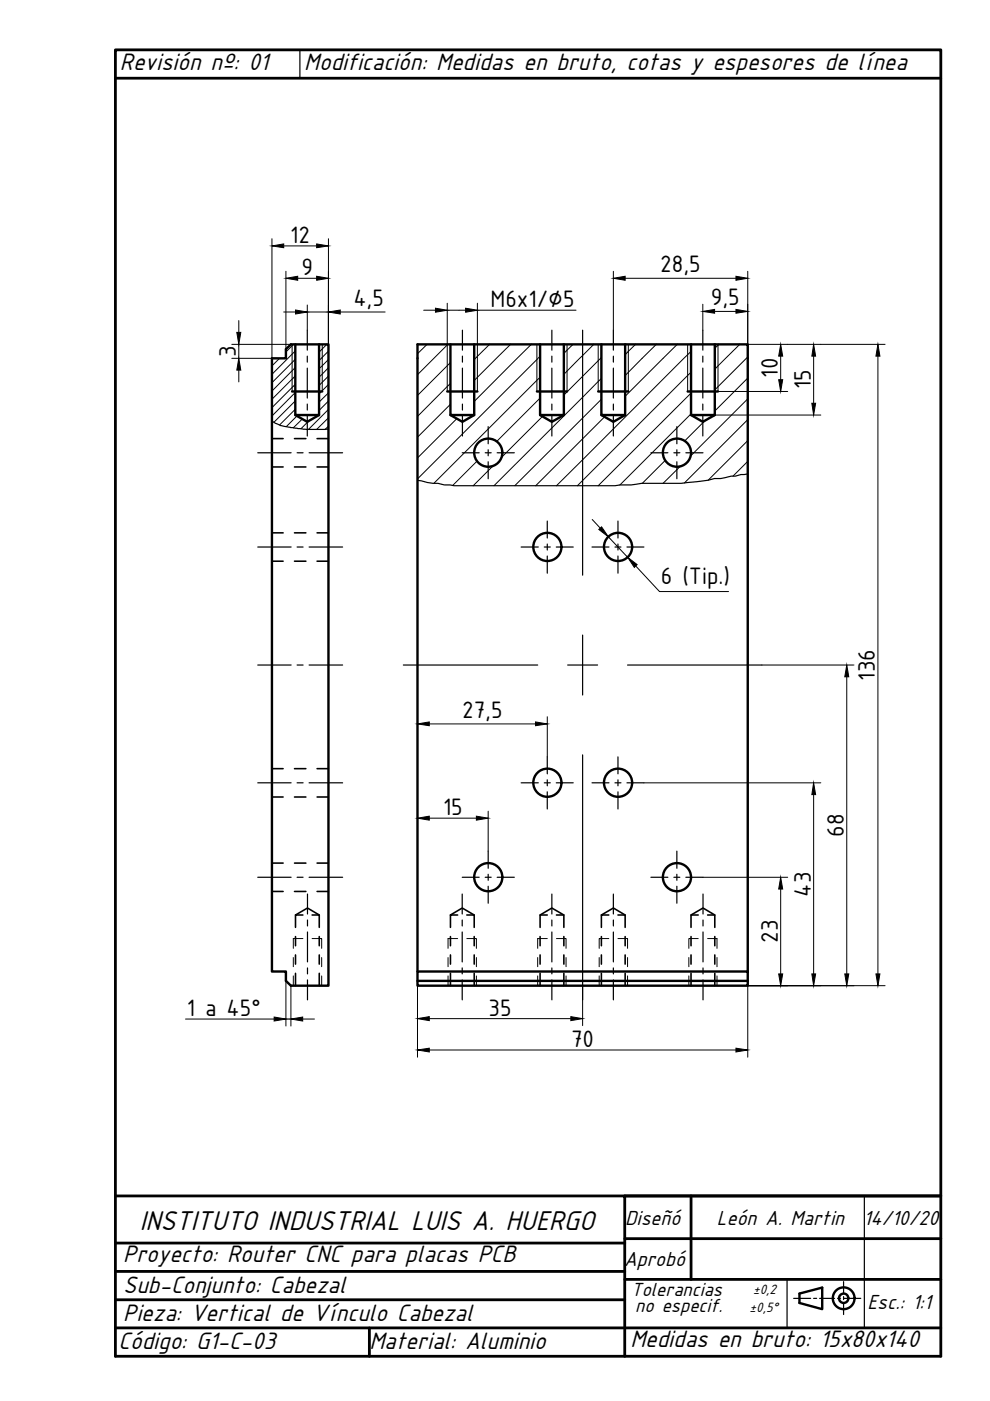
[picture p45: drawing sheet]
<svg xmlns="http://www.w3.org/2000/svg" width="210mm" height="297mm" viewBox="0 0 210 297" stroke-linecap="round" stroke-linejoin="round" font-family="sans-serif">
<defs><g id="words">
<text font-size="6.4" x="29.6" y="260.9">INSTITUTO INDUSTRIAL LUIS A. HUERGO</text>
<g font-size="5.6">
<text x="25.4" y="14.8">Revisión nº: 01</text>
<text x="64.5" y="14.8">Modificación: Medidas en bruto, cotas y espesores de línea</text>
<text x="26.1" y="267.6">Proyecto: Router CNC para placas PCB</text>
<text x="26.1" y="274.1">Sub-Conjunto: Cabezal</text>
<text x="26.1" y="280">Pieza: Vertical de Vínculo Cabezal</text>
<text x="25.1" y="286">Código: G1-C-03</text>
<text x="78.3" y="286.1">Material: Aluminio</text>
<text x="133.6" y="285.7">Medidas en bruto: 15x80x140</text>
</g>
<g font-size="5.4">
<text x="61.6" y="51.5">12</text>
<text x="63.9" y="58.4">9</text>
<text x="140" y="57.7">28,5</text>
<text x="74.9" y="64.8">4,5</text>
<text x="104" y="65.1">M6x1/∅5</text>
<text x="150.7" y="64.7">9,5</text>
<text x="50" y="75.7" transform="rotate(-90 50 75.7)">3</text>
<text x="164.9" y="80.1" transform="rotate(-90 164.9 80.1)">10</text>
<text x="171.9" y="82.6" transform="rotate(-90 171.9 82.6)">15</text>
<text x="140.1" y="123.7">6 (Tip.)</text>
<text x="185.5" y="144.3" transform="rotate(-90 185.5 144.3)">136</text>
<text x="98" y="152.1">27,5</text>
<text x="93.9" y="172.8">15</text>
<text x="178.9" y="177.4" transform="rotate(-90 178.9 177.4)">68</text>
<text x="171.9" y="190.1" transform="rotate(-90 171.9 190.1)">43</text>
<text x="164.9" y="199.9" transform="rotate(-90 164.9 199.9)">23</text>
<text x="39.6" y="215.4">1 a 45°</text>
<text x="103.6" y="215.3">35</text>
<text x="121.1" y="222">70</text>
</g>
<g font-size="4.8">
<text x="132.5" y="259.8">Diseñó</text>
<text x="152" y="259.8">León A. Martin</text>
<text x="183.1" y="259.8">14/10/20</text>
<text x="132.3" y="268.5">Aprobó</text>
<text x="183.9" y="277.5">Esc.: 1:1</text>
</g>
<g font-size="4.5">
<text x="133.8" y="274.7">Tolerancias</text>
<text x="134.7" y="278.2">no especif.</text>
</g>
<g font-size="3.2">
<text x="159.7" y="274.3">±0,2</text>
<text x="158.9" y="278.1">±0,5°</text>
</g>
</g></defs>
<!-- layer: 0 -->
<path d="M24.5 253.6h108v34M132.5 253.6h67M146.5 253.6v17.7M24.5 275.6h108M24.5 269.6h108M24.5 263.6h108M132.5 271.3h67M132.5 262.6h67M24.5 287.6v-277h175v277M24.5 281.5h175M78.3 281.5v6.1" fill="none" stroke="#000" stroke-width=".59"/>
<!-- layer: DIBUJO -->
<path d="M24.5 16.6h175M24.5 287.6h175" fill="none" stroke="#000" stroke-width=".59"/>
<!-- layer: Visible (ISO) -->
<g fill="none" stroke="#000" stroke-width=".51">
<path d="M57.7 76h2.9v-2l1.1-1h7.9v136h-7.9l-1.1-1v-2h-2.9zM88.5 206v-133h70v133M88.5 206h70v3h-70zM169.5 274.3l4.8-1.3v4.6l-4.8-1.3z"/>
<circle cx="103.5" cy="96" r="2.98"/>
<circle cx="143.5" cy="96" r="2.98"/>
<circle cx="116.1" cy="116" r="2.98"/>
<circle cx="131" cy="116" r="2.98"/>
<circle cx="116.1" cy="166" r="2.98"/>
<circle cx="131" cy="166" r="2.98"/>
<circle cx="103.5" cy="186" r="2.98"/>
<circle cx="143.5" cy="186" r="2.98"/>
<circle cx="178.9" cy="275.3" r="2.31"/>
<circle cx="178.9" cy="275.3" r=".99"/>
</g>
<!-- layer: 0 -->
<g fill="none" stroke="#000" stroke-width=".25">
<path d="M63.6 10.6v6M65.2 70v4.2M65.2 75.5v1.3M65.2 78v6.4M98 70v4.2M98 75.5v1.3M98 78v6.4M117 70v4.2M117 75.5v1.3M117 78v6.4M123.5 70v51.9M130 70v4.2"/>
<path d="M130 75.5v1.3M130 78v6.4M149 70v4.2M149 75.5v1.3M149 78v6.4M54.7 96h7M57.7 89.3l.1 .1a12.3 12.3 0 0 0 5.7 1.5l1.4 .1h4.1l.6-.1M63 96h1.3M65.2 85.7v1.2M65.2 88.2v4.2M65.5 96h7.1M98 96h3.6"/>
<path d="M98 85.7v1.2M98 88.2v4.2M102.9 96h1.2M103.5 90.5v3.6M103.5 95.4v1.2M103.5 97.9v3.6M105.4 96h3.7M117 85.7v1.2M117 88.2v4.2M130 85.7v1.2M130 88.2v4.2M138 96h3.6"/>
<path d="M142.9 96h1.2M143.5 90.5v3.6M143.5 95.4v1.2M143.5 97.9v3.6M145.4 96h3.7M149 85.7v1.2M149 88.2v4.2M54.7 116h7M63 116h1.3M65.5 116h7.1M110.5 116h3.6M115.4 116h1.3"/>
<path d="M116 110.5v3.6M116 115.3v1.3M116 117.9v3.6M117.9 116h3.6M125.5 116h3.6M130.4 116h1.3M131 110.5v3.6M131 115.3v1.3M131 117.9v3.6M132.9 116h3.6M158.5 100.5l-1.4 .1-1.2 .4h-.9l-2.2 .5h-1.3l-1.3 .3-5.8 .7h-8.3l-2.2 .3h-2.5l-1 .2h-34.1l-5.7-.7-2.1-.5M123.5 134.6v12.7"/>
<path d="M54.7 141h7M63 141h1.3M65.5 141h7.1M85.5 141h28.5M120.4 141h6.3M133.1 141h28.4M54.7 166h7M63 166h1.3M65.5 166h7.1M110.5 166h3.6M115.4 166h1.3M116 160.5v3.6"/>
<path d="M116 165.3v1.3M116 167.9v3.6M117.9 166h3.6M123.5 160v52M125.5 166h3.6M130.4 166h1.3M131 160.5v3.6M131 165.3v1.3M131 167.9v3.6M132.9 166h3.6M54.7 186h7M63 186h1.3"/>
<path d="M65.2 189.6v4.2M65.2 195.1v1.2M65.2 197.6v6.3M65.5 186h7.1M98 189.6v4.2M98 195.1v1.2M98 197.6v6.3M98 186h3.6M102.9 186h1.2M103.5 180.5v3.6M103.5 185.4v1.2M103.5 187.9v3.6"/>
<path d="M105.4 186h3.7M117 189.6v4.2M117 195.1v1.2M117 197.6v6.3M130 189.6v4.2M130 195.1v1.2M130 197.6v6.3M138 186h3.6M142.9 186h1.2M143.5 180.5v3.6M143.5 185.4v1.2M143.5 187.9v3.6"/>
<path d="M145.4 186h3.7M149.1 189.6v4.2M149.1 195.1v1.2M149.1 197.6v6.3M65.2 205.2v1.3M65.2 207.8v4.2M98 205.2v1.3M98 207.8v4.2M117 205.2v1.3M117 207.8v4.2M130 205.2v1.3M130 207.8v4.2"/>
<path d="M149.1 205.2v1.3M149.1 207.8v4.2M183.3 253.6v27.9M166.9 271.3v10.2M168.3 275.3h3.6M172.5 275.3h.6M173.8 275.3h3.2M177.6 275.3h.6M178.9 271.7v2.6M178.9 274.9v.6M178.9 276.2v2.5M178.9 275.3h3.6"/>
</g>
<g fill="none" stroke="#000" stroke-width=".21">
<path d="M57.7 50.6v25.4M60.2 52.1h6.9M60.6 57.5v16.5M63.1 59h4M69.6 57.5v15.5v-11.5M69.6 50.6v22.4M130 57.5v12.5M132.5 59h23.5M158.5 57.5v15.5M49.1 73h12.6M49.1 76h9.6M50.6 68v2.5"/>
<path d="M50.6 73v3M50.6 78.5v2.5M59.3 76l-1.6 1.6M60.2 66.2h2.5M61.9 73v10M62.2 73l-1.6 1.6M62.6 74.4l-4.9 5M62.6 76.1l-4.9 5M62.6 77.9l-4.9 5M62.6 79.7l-4.9 5M65.2 64.7v5.3M65.2 66.2h4.4"/>
<path d="M68.3 73v10M69.3 73l-1.7 1.7M69.6 76.2l-2 2M69.6 78l-2 2M69.6 79.7l-2 2M69.6 74.5l-2 1.9M72.1 66.2h9.6M89.8 65.8h2.5M90.6 73l-2.1 2M94.8 64.3v18.7M94.8 65.8h3.9M95 73l-6.5 6.4"/>
<path d="M95.5 76.9l-7 6.9M101.2 64.3v18.7M101.2 65.8h20.9M103.8 73l-3.3 3.3M108.2 73l-7.7 7.7M112.6 73l-12.1 12.1M113.8 73v10M114.5 75.6l-26 25.9M114.5 80l-22.5 22.5M120.2 73v10M121.5 73l-2 2M125.9 73l-6.4 6.4"/>
<path d="M126.8 73v10M127.5 75.8l-8 8M133.2 73v10M134.7 73l-2.2 2.2M139.1 73l-6.6 6.6M143.6 73l-11.1 11M145.8 73v10M146.5 74.5l-28.5 28.5M146.5 78.9l-24.1 24.1M149 64.5v5.5M151.5 66h4.5M152.2 73v10"/>
<path d="M152.4 73l-.8 .9M156.8 73l-5.2 5.3M158.4 73h29.3M158.5 75.7l-6.9 7M165.5 75.5v5M172.5 75.5v10M186.1 75.5v131M62.6 81.5l-4.9 4.9M62.6 83.2l-4.9 5M62.6 85l-4.5 4.5M62.6 86.8l-3.3 3.3M62.9 88.2l-2.2 2.3"/>
<path d="M64.1 88.8l-1.9 1.9M65.4 89.3l-1.6 1.6M69.6 81.5l-2 2M69.6 83.3l-2 1.9M69.6 85l-2 2M69.6 86.8l-4.2 4.2M69.6 88.6l-2.5 2.4M69.6 90.4l-.7 .6M95.5 81.3l-7 7M95.5 85.7l-7 7M96.9 88.8l-8.4 8.3M101.1 97.8l-5.1 5.1"/>
<path d="M104.5 98.8l-4.2 4.2M114.5 84.4l-9.2 9.2M115 88.3l-8.6 8.6M127.5 80.2l-22.8 22.8M127.5 84.7l-18.4 18.3M128.2 88.4l-14.6 14.6M141 97.6l-4.8 4.9M144.2 98.9l-3.6 3.6M146.5 83.3l-19.7 19.7M146.5 87.7l-15.1 15.2M149.5 89.1l-4.3 4.4M151.6 88h22.4"/>
<path d="M152 83h15M158.5 80.2l-6.9 7M158.5 84.6l-12 12M158.5 89l-13.4 13.4M158.5 93.4l-8.4 8.4M158.5 97.8l-3.1 3.2M125.6 110.1l1.7 1.9M129 113.8l4.1 4.4M134.8 120l5 5.4h14.7M88.5 152v72.1M91 153.5h22.5M116 152v8.5"/>
<path d="M161.5 141h19.6M179.5 143.5v63M91 173.5h10M103.5 172v8.5M136.5 166h37.5M172.5 168.5v38M64.2 199h-2v2.1M66.2 199h2v2.1M97 199h-2v2.1M99 199h2v2.1M116 199h-2v2.1M118 199h2v2.1"/>
<path d="M129.1 199h-2.1v2.1M131 199h2.1v2.1M148 199h-2v2.1M149.1 186h17.9M150 199h2v2.1M165.5 188.5v18M39.3 216.1h18.8M60.6 208v9.5M60.6 216.1h1.1M61.7 209v8.5M62.2 203v2M62.2 206.9v2.1"/>
<path d="M64.2 216.1h2.5M68.2 203v2M68.2 206.9v2.1M91 216h30M95 203v2M95 206.9v2.1M101 203v2M101 206.9v2.1M114 203v2M114 206.9v2.1M120 203v2M120 206.9v2.1"/>
<path d="M123.5 209v8.5M127 203v2M127 206.9v2.1M133.1 203v2M133.1 206.9v2.1M146 203v2M146 206.9v2.1M152 203v2M152 206.9v2.1M187.7 209h-29.2v15.1M91 222.6h65"/>
</g>
<g fill="none" stroke="#000" stroke-width=".34">
<path d="M62.7 194l2.5-1.5 2.5 1.5M62.7 198.6v1.9M64.2 194h-1.5v2.6M66.2 194h1.5v2.6M67.7 198.6v1.9M95.5 194l2.5-1.5 2.5 1.5M95.5 198.6v1.9M97 194h-1.5v2.6M99 194h1.5v2.6M100.5 198.6v1.9M114.5 194l2.5-1.5 2.5 1.5M114.5 198.6v1.9"/>
<path d="M116 194h-1.5v2.6M118 194h1.5v2.6M119.5 198.6v1.9M127.5 194l2.5-1.5 2.5 1.5M127.5 198.6v1.9M129.1 194h-1.6v2.6M131 194h1.5v2.6M132.5 198.6v1.9M146.5 194l2.6-1.5 2.5 1.5M146.5 198.6v1.9M148 194h-1.5v2.6M150 194h1.6v2.6"/>
<path d="M151.6 198.6v1.9M62.7 202.5v1.9M62.7 206.4v2.6M67.7 202.5v1.9M67.7 206.4v2.6M95.5 202.5v1.9M95.5 206.4v2.6M100.5 202.5v1.9M100.5 206.4v2.6M114.5 202.5v1.9M114.5 206.4v2.6M119.5 202.5v1.9"/>
<path d="M119.5 206.4v2.6M127.5 202.5v1.9M127.5 206.4v2.6M132.5 202.5v1.9M132.5 206.4v2.6M146.5 202.5v1.9M146.5 206.4v2.6M151.6 202.5v1.9M151.6 206.4v2.6"/>
</g>
<g fill="#000" stroke="#000" stroke-width=".21">
<path d="M57.7 52.1l2.5-.4v.8zM60.6 59l2.5-.4v.8zM67.1 58.6l2.5 .4-2.5 .4zM67.1 51.7l2.5 .4-2.5 .4zM130 59l2.5-.4v.8zM156 58.6l2.5 .4-2.5 .4zM50.6 76l.5 2.5h-.9zM50.2 70.5h.9l-.5 2.5zM62.7 65.7l2.5 .5-2.5 .4zM69.6 66.2l2.5-.5v.9zM92.3 65.3l2.5 .5-2.5 .4zM98.7 65.3l2.5 .5-2.5 .4z"/>
<path d="M149 66l2.5-.4v.8zM156 65.6l2.5 .4-2.5 .4zM165.5 73l.4 2.5h-.8zM172.5 73l.4 2.5h-.8zM186.1 73l.5 2.5h-.9zM165.1 80.5h.8l-.4 2.5zM172.1 85.5h.8l-.4 2.5zM127 112.3l.6-.6 1.4 2.1zM133.1 118.2l2 1.5-.6 .6zM88.5 153.5l2.5-.4v.8zM113.5 153.1l2.5 .4-2.5 .4zM179.5 141l.5 2.5h-.9z"/>
<path d="M88.5 173.5l2.5-.5v.9zM101 173l2.5 .5-2.5 .4zM172.5 166l.4 2.5h-.8zM165.5 186l.4 2.5h-.8zM58.1 215.6l2.5 .5-2.5 .4zM61.7 216.1l2.5-.5v.9zM88.5 216l2.5-.5v.9zM121 215.5l2.5 .5-2.5 .4zM165.1 206.5h.8l-.4 2.5zM172.1 206.5h.8l-.4 2.5zM179.1 206.5h.9l-.5 2.5zM185.7 206.5h.9l-.5 2.5z"/>
<path d="M88.5 222.6l2.5-.4v.8zM156 222.2l2.5 .4-2.5 .4z"/>
</g>
<!-- layer: Oculto (ISO) -->
<g fill="none" stroke="#000" stroke-width=".34">
<path d="M57.7 93h2.3M57.7 99h2.3M62.4 93h2.5M62.4 99h2.5M67.2 93h2.4M67.2 99h2.4M57.7 113h2.3M57.7 119h2.3M62.4 113h2.5M62.4 119h2.5M67.2 113h2.4M67.2 119h2.4"/>
<path d="M57.7 163h2.3M57.7 169h2.3M62.4 163h2.5M62.4 169h2.5M67.2 163h2.4M67.2 169h2.4M57.7 183h2.3M57.7 189h2.3M62.4 183h2.5M62.4 189h2.5M67.2 183h2.4M67.2 189h2.4"/>
</g>
<!-- layer: 0 -->
<g fill="none" stroke="#000" stroke-width=".51">
<path d="M62.6 73v15h5v-15M95.5 73v15h5v-15M114.5 73v15h5v-15M127.5 73v15h5v-15M146.5 73v15h5.1v-15M61.9 83h6.4M62.6 88l2.6 1.4 2.4-1.4M94.8 83h6.4M95.5 88l2.5 1.4 2.5-1.4M113.8 83h6.4M114.5 88l2.5 1.4 2.5-1.4M126.8 83h6.4"/>
<path d="M127.5 88l2.5 1.4 2.5-1.4M145.8 83h6.4M146.5 88l2.5 1.4 2.6-1.4M88.5 208h70"/>
</g>
<use href="#words"/>
</svg>
